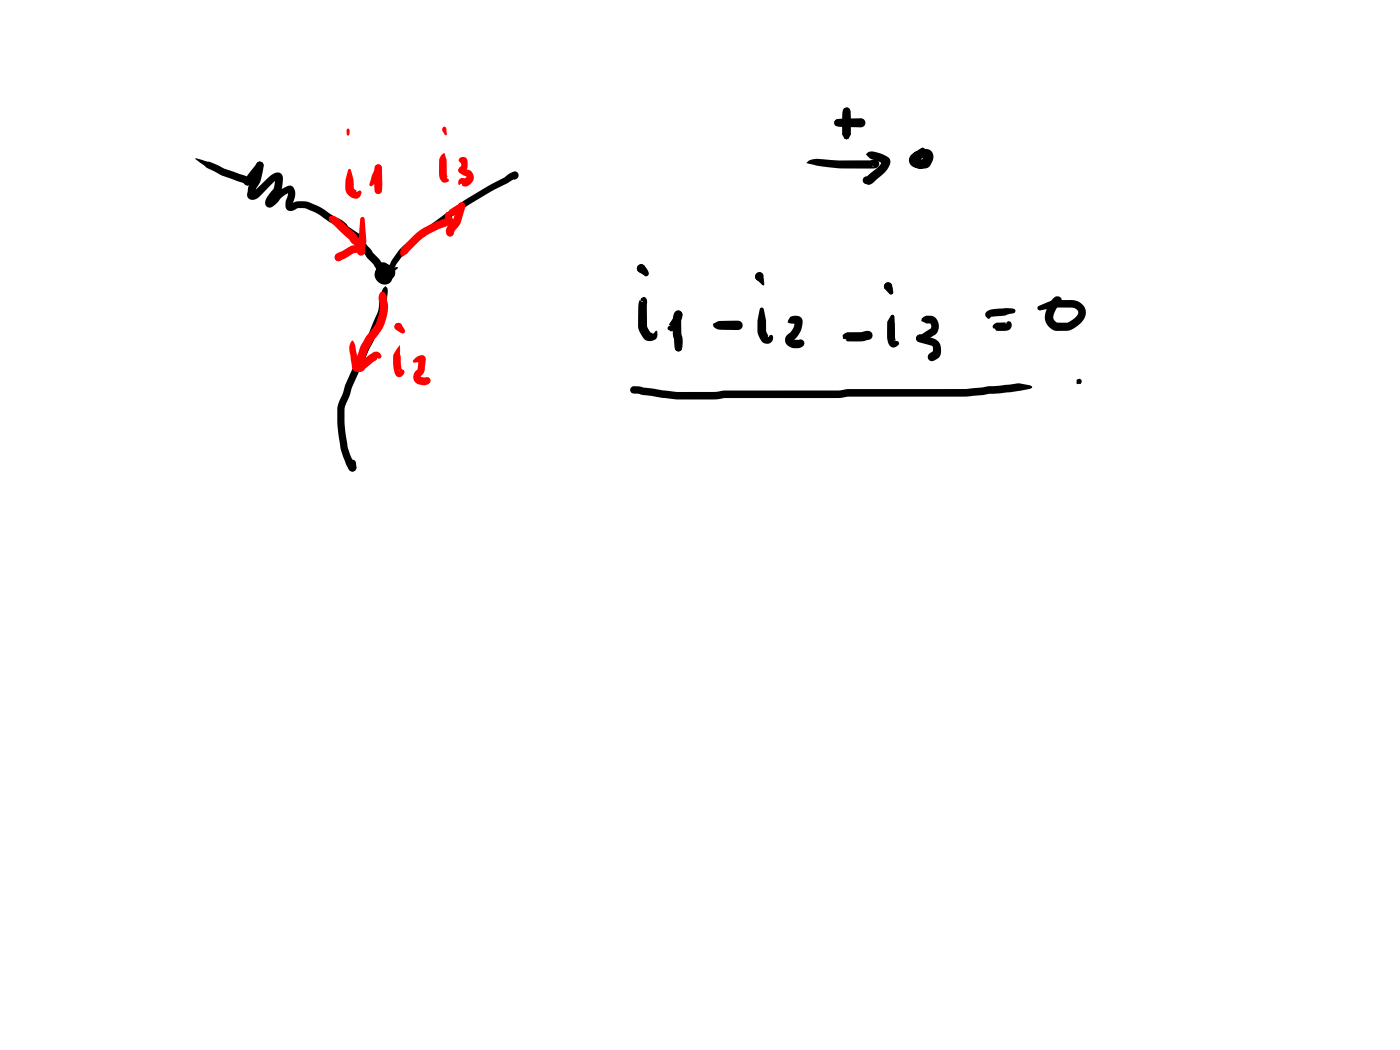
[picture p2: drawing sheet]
<svg xmlns="http://www.w3.org/2000/svg" width="285mm" height="214mm" viewBox="0 0 285 214" stroke-linecap="round" stroke-linejoin="round" font-family="sans-serif">
<g fill="#000">
<path d="M39.8 32.3l.1-.1 2.6 .7 1.6 .6a14 14 0 0 0 4 1.7l2.5 .9a.86 .86 0 0 1 .4 1.4 .86 .86 0 0 1-1.4-.2l-2-.7a14.1 14.1 0 0 1-4.1-1.8l-1.5-.7zM52.3 33.2l.2-.2a.72 .72 0 0 1 1 .3 .72 .72 0 0 1-.2 .9l.1-.1-2.1 2.9a.85 .85 0 0 1-.8 .7 .85 .85 0 0 1-.9-.7l.2-.4zM52.4 33.1a.82 .82 0 0 1 1 .1 .82 .82 0 0 1 .2 .9l-.5 2.7-1 1.7-.2 1.3-.1-.4-.4-.3 3.7-3.4a1.39 1.39 0 0 1 2.5 .3 5.1 5.1 0 0 1-1.6 4.6l-.4 .8v-.2a.68 .68 0 0 0-.9-.4l.4-.3a7.7 7.7 0 0 1 3.9-2.7 1.85 1.85 0 0 1 .9 2.6l-.3 .9v.7l-.1-.3-.3-.1 .1-.1a4.2 4.2 0 0 1 4.3 0l1.9 .9 2.9 1.9a4.6 4.6 0 0 1 2.5 1.8l2.7 1.9 1.2 2 2.9 3.5-.2-.1 .4 .1a.85 .85 0 0 1 .6 1.2 .85 .85 0 0 1-1.3 .3l.2 .1-.8-.4-.6-.9-1.2-1.2-1.3-1.6-1-1.9-2.4-1.6-.9-1-.7-.6-1.4-.7-2.7-1.8-1.4-.6a3.3 3.3 0 0 0-2.3-.4h-.2a1.42 1.42 0 0 1-2.3-.1l-.1-1.1 .5-1.6v-.6l.5 .1-1.6 .9-1 1.2a2.24 2.24 0 0 1-2 1 1.49 1.49 0 0 1 0-2.2l1.2-1.6 .4-2.2 .4 .3-.8 .6-1.4 1.4a5.9 5.9 0 0 1-2.3 2.1 1.14 1.14 0 0 1-1.4-.2 1.14 1.14 0 0 1-.2-1.4l.3-1.2 .9-1.7zM77 53.9a1.27 1.27 0 0 1 2.1 .3l.1 .6-.1 .4h-.6l-.5-.4 .1 .2 .1 .2 .1-.1 .1 .6-.5-.3 1-.2-.1 .3v-.5l.3 .6-.5-.2-.6 .6v-.1l.3 .3-.1 .2v-.2l.2 .2 .2-.1-.1 .3a.9 .9 0 0 1-1.3 .7 .9 .9 0 0 1-.3-1.4 1.6 1.6 0 0 1 2.3-1 1.6 1.6 0 0 1 .4 2.5 1.93 1.93 0 0 1-2.7-.1 1.93 1.93 0 0 1 0-2.6 2.28 2.28 0 0 1 3.5-.1 1.75 1.75 0 0 1-1.7 2.5 1.72 1.72 0 0 1-2.2-2.1l.1-.6zM78.4 58.3h.2a1 1 0 0 1 .3 1.1l-.3 2v-.1l-.1 1.8-.5 1.7a39.5 39.5 0 0 1-3 6.6l-3.4 7.6-.6 2.1a5.5 5.5 0 0 0-.9 3.9l.3 3.6a15.5 15.5 0 0 0 1.4 5.3l.6 .9a.82 .82 0 0 1-.2 1.1 .82 .82 0 0 1-1.1-.3 22.9 22.9 0 0 1-2.4-11.3 6.5 6.5 0 0 1 1.1-4.2l.5-1.7 3.4-7.6a43.4 43.4 0 0 0 2.9-6.6l.5-1.6a6.9 6.9 0 0 1 .9-3.8zM81.6 50.5l2.9-2.5 4.7-3.4a81.2 81.2 0 0 1 13.5-8.5l1-.7 .8-.3-.3 .1-.2 .4 .3-.5 .5-.2a.86 .86 0 0 1 .8 1 .86 .86 0 0 1-1.1 .7l-1.1 .7a75.2 75.2 0 0 0-13.5 8.3l-4.5 3.3-1.1 1a12.2 12.2 0 0 0-3.6 3.9l-.4 .6 .5-.1 .2 .2-.4 .4a.88 .88 0 0 1-1.1-.2 .88 .88 0 0 1 0-1.1l.4-.7zM71.2 93.8a.74 .74 0 0 1 .8-.2 .74 .74 0 0 1 .5 .7l.1 .9a.82 .82 0 0 1-.9 .8 .82 .82 0 0 1-.8-.8l.2-1.2z"/>
<circle cx="52.9" cy="33.6" r=".72"/>
</g>
<g fill="#f00">
<path d="M73.5 44.3l.3-.2 .3 .2 .1 .3 .4 4.4-.3 1.6a1.52 1.52 0 0 1-.5 1.4 .99 .99 0 0 1-1-.4 .99 .99 0 0 1-.1-1.1z"/>
<path d="M68.4 51.8l2.8-1.6 1-.3a1.46 1.46 0 0 1 2.1 .8 .85 .85 0 0 1-.5 1.2 .85 .85 0 0 1-1.1-.7v-.3l.2 .3 .3 .2-1.1 .1-2.6 1.5 .1-.1a.79 .79 0 0 1-.9 .2 .79 .79 0 0 1-.6-.7z"/>
<path d="M68.4 51.9l.9-.4 .4 .2a.9 .9 0 0 1-.5 1.4l-.2 .1a.78 .78 0 0 1-.8-.8z"/>
<path d="M67.2 44.1l.5-.2 .5 .2-.1 .3 .4 .8-.1 .2h-.2l-.8-.4-.2 .1-.3-.5z"/>
<path d="M67.2 44.1l.5-.2a5.1 5.1 0 0 1 2.5 1.8l2.2 1.9 1.2 1.7 .2 .5-.2 .4-.5 .2a3.4 3.4 0 0 1-2-1.6l-2.6-2.4a4.4 4.4 0 0 1-1.6-1.8z"/>
<path d="M72.8 49.4l.8-.1 .2 .5-.2 .4-.5 .2-.5-.2z"/>
<path d="M71 34.5h.4a9.4 9.4 0 0 1 .6 3.7l.2 .3 .4 .3-.1 .2 .7-.2 .3 .1a1.27 1.27 0 0 1-.6 1.5 1.27 1.27 0 0 1-1.6-.3l-.8-.8-.2-1a8.1 8.1 0 0 1 .7-3.8z"/>
<path d="M76.5 33.7a.83 .83 0 0 1 1.1 0 .83 .83 0 0 1 .1 1.1l-.9 1.9-.4 .6-.8 .6-.3-.1-.1-.2z"/>
<path d="M76.5 33.7a.74 .74 0 0 1 .8-.2 .74 .74 0 0 1 .5 .7v4.6a.77 .77 0 0 1-.8 .7 .77 .77 0 0 1-.8-.7l.1-4.6z"/>
<path d="M77.4 59.6l.5-.2 .3 .1 .6 .9-.1 .2-1.1 .1-.3-.2-.1-.4z"/>
<path d="M77.4 59.6l.5-.2 .5 .2 .2 .6a9.6 9.6 0 0 1-2.7 9.3 10.3 10.3 0 0 0-1.5 3.4 .96 .96 0 0 1-.2 1 .96 .96 0 0 1-1 .3 1.64 1.64 0 0 1-.3-2.3 13.8 13.8 0 0 1 3.1-5.2 7.4 7.4 0 0 0 1.2-5.3 2.14 2.14 0 0 1 .2-1.8z"/>
<path d="M71.6 69.5l.1-.2a4.8 4.8 0 0 1 .9 2.7l.5 2.6-.2-.3h.2h-.1l.4-.5 1.5-1.3a2.23 2.23 0 0 1 2-.9l.2 .1a.89 .89 0 0 1 .4 1.2l-.3 .2-.4-.2-.1 .3h.1l-2.2 1.7a1.53 1.53 0 0 1-1.7 .9 1.53 1.53 0 0 1-1.3-1.4l-.2-1.9a3.7 3.7 0 0 1 .2-3z"/>
<path d="M81.4 70.3l.2 4 .3 1.3a.44 .44 0 0 0-.7-.1l.6-.3 .4 .1a.96 .96 0 0 1-.3 1.2 .96 .96 0 0 1-1.1 .2 .96 .96 0 0 1-.5-1 8.2 8.2 0 0 1-.1-3.7z"/>
<path d="M80.5 66a.8 .8 0 0 1 1.2 0l.8 1.4-.1 .4-.4 .1-1.5-.8a.8 .8 0 0 1 0-1.1z"/>
<path d="M80.5 66a.8 .8 0 0 1 1.3 .1l-.2 .3v.6l-.2 .2-.7-.3-.3 .1-.1-.5z"/>
<path d="M84.7 72.8a1.27 1.27 0 0 1 1.9 0l-.1 2a1.93 1.93 0 0 1-.8 1.8v.2h1a.77 .77 0 0 1 1 .6 .77 .77 0 0 1-.8 .9 2.06 2.06 0 0 1-2.7-1.3 2.25 2.25 0 0 1 .8-1.9l.3-2 .4 .5h.3l-1.7 .3-.2-.1-.1-.2z"/>
<path d="M83 49.2a15.2 15.2 0 0 1 7.5-4.7l-.3 .4 .3-.5 .6-.2a.82 .82 0 0 1 .8 1 1.16 1.16 0 0 1-.9 .8l-1.5 .6a15.5 15.5 0 0 0-6.6 5.1l-.9 .6-.1-.1a1.29 1.29 0 0 1 .2-2.1z"/>
<path d="M90.9 43.2h.3l.7 .8a1.37 1.37 0 0 1 .5 1.4l-.2 .5-.3 .1-.2-.1-.1-.3-.5-.2-.4-.7a1.33 1.33 0 0 1 .2-1.5z"/>
<path d="M91.6 42.7l1.7-1.1a.79 .79 0 0 1 1.3-.1 .79 .79 0 0 1-.4 1.3 4.9 4.9 0 0 1-2.5 1.1l-.7-.2z"/>
<path d="M93.5 41.3l.5-.1a.77 .77 0 0 1 .7 1l-.7 2.5a4.2 4.2 0 0 1-1.4 2.3l-.2 .4a.77 .77 0 0 1-.8 .8 .77 .77 0 0 1-.7-.8l-.1-.3 .1-.7 1.3-1.6 .9-2.7z"/>
<path d="M90 31.5l.5-.4 .4 1.4 .1 2.9 .1 .6-.1 .2 .4 .5a1.05 1.05 0 0 1-1.2 .4 1.05 1.05 0 0 1-.7-1l-.1-3.6z"/>
<path d="M93.5 32.3a1 1 0 0 1 1.3-.2 1 1 0 0 1 .4 1.2l-.2 1.2-.5 .6-.5 .2-.5-.2-.2-.4 .2-.5 .4-.4v-.9l.5 .4a.81 .81 0 0 1-1-.7z"/>
<path d="M93.5 34.2l.5-.2 1.1 .6a1.69 1.69 0 0 1 1.4 1.5 1.69 1.69 0 0 1-1.2 1.7 .95 .95 0 0 1-1.3-.1 .16 .16 0 0 0 .1-.2 .16 .16 0 0 0-.3 0l-.3 .2a.92 .92 0 0 1 .1-1.3 .92 .92 0 0 1 1.3 0h-.3l.4-.3v-.3l.1 .1-.4-.1a2.08 2.08 0 0 1-1.4-1.1z"/>
<circle cx="68.9" cy="52.4" r=".79"/>
<circle cx="91.6" cy="47.4" r=".77"/>
</g>
<g fill="#f00">
<path d="M70.6 26.5h.6l-.1 .6h-.4z" fill-rule="evenodd"/>
<path d="M70.7 26.7h.4l.1 .2-.1 .4-.2 .3-.3-.3z" fill-rule="evenodd"/>
<path d="M90.1 26.2h.8l-.1 .6-.3 .1-.3-.1z" fill-rule="evenodd"/>
<path d="M90.2 26.2l.3-.1 .3 .2 .1 1.2-.1 .1-.3-.2-.4-.8z" fill-rule="evenodd"/>
<circle cx="70.9" cy="26.5" r=".29"/>
<circle cx="90.5" cy="26.2" r=".39"/>
</g>
<g fill="#000">
<path d="M164.2 33.2a3.2 3.2 0 0 1 3.4-.8 73.3 73.3 0 0 0 10 .2h.3a.69 .69 0 0 0-.5 .6 .69 .69 0 0 0 .4 .7h.1l-.6-.3-.2-.4a.91 .91 0 0 1 1.4-.6 .91 .91 0 0 1 .1 1.5l-.5 .2h-.9a43.8 43.8 0 0 1-11.7-.8zM170.1 24.5l.8-.3 3.2-.1a1.78 1.78 0 0 1 2 .5 1.02 1.02 0 0 1-.2 1.1 1.02 1.02 0 0 1-1.1 .2l-3.9-.1a.82 .82 0 0 1-.9-.4 .82 .82 0 0 1 .1-.9zM170.1 24.5l.5-.2h.3v.5l.3 .5-.6 .1-.3 .3a.75 .75 0 0 1-.2-1.2zM171.7 27.8l.7-.5 .6 .5-.2 .4-.4 .2-.5-.2zM172.4 21.9a.74 .74 0 0 1 .7 .7 .74 .74 0 0 1-.8 .8l-.2-.7zM171.8 22.1a.86 .86 0 0 1 1-.1 .86 .86 0 0 1 .4 .9v4.5l-.4 .8-.4 .2-.5-.2-.4-.8v-4.5zM176.7 31l.2-.1a5.6 5.6 0 0 1 4.3 1.5 3.1 3.1 0 0 1-1.5 3.1l-1.8 1.6a1.28 1.28 0 0 1-1.2 .5 1.28 1.28 0 0 1-1.1-.9 .8 .8 0 0 1 .8-.8l2.4-1.9 .8-1.2 .2 .6-1.1-.6a3.4 3.4 0 0 1-2.4-1.4zM185.8 31.5l.6-.3a1.29 1.29 0 0 1 .9 1.1l-.3-.2 .6 .3a.89 .89 0 0 1-.3 1.2 .89 .89 0 0 1-1.3-.4l-.4-1.2zM185.5 31.6l2-1.4 .4-.2 .3 .2 .2 .4-.2 .3-.8 1.2-.8 .6 .1-.2a.72 .72 0 0 0 .9 0l.4-.2v-.6l.3 .3-1.2 .4 .1-.2 .1 .6-.1-.2h1l-.3 .2 .5-1 .2 .1-1.9 .8a.8 .8 0 0 1-1-.3 .8 .8 0 0 1 .3-1.1l1.3-.6a1.86 1.86 0 0 1 2.4 .2l.3 .6v.7l-.6 1.4a1.46 1.46 0 0 1-1.3 .7 1.91 1.91 0 0 1-2.4-1.2 1.73 1.73 0 0 1 1.6-2.5 1.41 1.41 0 0 1 2.1 .6 2.3 2.3 0 0 1-1.4 3 2.3 2.3 0 0 1-2.9-1.5v-.5zM129.9 54.1a1.02 1.02 0 0 1 1.7 .5l.5 1.1-.1 .4-.4 .2-.3-.1-1.1-.9 .3 .2a.85 .85 0 0 1-.7-.5 .85 .85 0 0 1 .1-.9zM130 54l.5-.2a.86 .86 0 0 1 .9 1l-.1-.4 .3 1-.1 .4-.4 .2-.9-.5a.97 .97 0 0 1-.5-1zM154.1 55.6a.83 .83 0 0 1 1 0 .83 .83 0 0 1 .2 1l-.2 .6-.9-.4 .1 .2 .4 .2 .5-.2-.6 .2a.89 .89 0 0 1-.8-.6 .89 .89 0 0 1 .3-1z"/>
<path d="M154.1 55.6l.5-.2a.89 .89 0 0 1 .9 1.2l-.1-.5 .2 1.8-.2 .2-1.6-1.4v-.7zM180.2 57.7a.87 .87 0 0 1 1.4 .3l.3 1.5-.1 .4-.4 .1-.2-.1-1.1-1.2-.1-.4zM180.2 57.7a.77 .77 0 0 1 1.3 .2l.2 .9-.1 .4a.88 .88 0 0 1-1.3-.3l-.2-.1-.1-.5zM128.6 78.9a3.1 3.1 0 0 1 2.3 0l6.9 .9 8.3-.1a12.9 12.9 0 0 1 4.1-.2h20.5l2.3-.3h23.6l4.5-.5 4.5-.4a6.3 6.3 0 0 1 4.5 .4 .34 .34 0 0 1-.3 .5l-4.1 .7-4.3 .3-1.2 .2-3.6 .4h-23.9l-2 .2h-20.5a15.4 15.4 0 0 0-4.5 .3h-7.9l-7-.9-.8-.2a1.7 1.7 0 0 1-1.6-.5l-.1-.3zM128.6 78.9l.5-.2h.3l.3 1-1 .4a.73 .73 0 0 1-.1-1.2zM130.5 60.7a.77 .77 0 0 1 1 0 .77 .77 0 0 1 .3 .8v5l.7 1.3-.2-.1 .7 .2 .6-.6a1.23 1.23 0 0 1 .2 1.3 1.83 1.83 0 0 1-1.9 .8 1.83 1.83 0 0 1-1.4-1.4l-.6-1.3v-2.3a6.2 6.2 0 0 1 .4-3.4l.3 .4 .4 .1-.5-.2-.1-.3zM137.5 63.5a.98 .98 0 0 1 1.3 .2 .98 .98 0 0 1 0 1.3l-1 1.6a1.15 1.15 0 0 1-1.8 .6l-.1-.4 .1-.3 .5-.3h-.3l1.1-2 .1 .3-.1-.4zM137.8 70.2l.3-.2 .3 .2 .5 .6a.75 .75 0 0 1-.8 .8 .75 .75 0 0 1-.7-.8zM137.4 63.5l.4-.2a.82 .82 0 0 1 1.1 .7l-.1 .5-.4 .3 .3-.3v3.3l.3 1.8-.1 1.2h-.8h.8a.75 .75 0 0 1-.8 .8 .75 .75 0 0 1-.7-.8h.7h-.8l-.3-2.6v-3.5zM145.2 65.9l.5-.2a2.69 2.69 0 0 1 2.1-.4h1a2.73 2.73 0 0 1 2.1 .3 1.04 1.04 0 0 1 .1 1.3 1.04 1.04 0 0 1-1.3 .3l-2.6-.1a1.57 1.57 0 0 1-1.9-1.2zM154.8 62.7l.3-.1 .3 .1 .1 .3 .5 2.2v2.2l.5 1-.3-.1h.2l-.1 .3 .7-.4 .3 .1 .1 .4a1.35 1.35 0 0 1-1.2 1.3 1.35 1.35 0 0 1-1.5-1.1 4.1 4.1 0 0 1-.5-2.9v-.8zM160.9 64.6a1.56 1.56 0 0 1 2.5 .9 4.8 4.8 0 0 1-2 3.9v-.4l.4 .2h.9a.84 .84 0 0 1 1.1 .6 .84 .84 0 0 1-.9 1l-1.1 .1a1.71 1.71 0 0 1-1.9-2.2l.2-.3a3.7 3.7 0 0 0 1.7-2.9l.4 .4-1.4-.1-.4-.1z"/>
<path d="M171.8 68.1l.2-.2a7.2 7.2 0 0 1 3.4-.3l1.3-.2a.96 .96 0 0 1 .9 1 .96 .96 0 0 1-1.1 .9 8.7 8.7 0 0 1-4.1 .1l-.1-.3h-.5l-.2-.2-.1-.6zM181.5 64.2l.2-.1 .3 .1 .1 .3 .1 4.1 .2 .8-.4-.1 .9 .2 .2 .4a1.17 1.17 0 0 1-1.3 .9 1.17 1.17 0 0 1-1-1.1l-.2-1v-2.5a2.24 2.24 0 0 1 .7-1.8zM187.7 64.8a1.99 1.99 0 0 1 3.1 .4 2.29 2.29 0 0 1-.8 3.2l-1.6 1-1.1 .3a.77 .77 0 0 1-.8-.8l.2-.5 1.1-.4 1.7-1.1 .1-.5-.1-.5a1.21 1.21 0 0 1-1.3-.2l-.6-.3zM186.8 68.4l.5-.3 2.7 .8a2.52 2.52 0 0 1 .9 4.1l-.7 .4a.88 .88 0 0 1-1.2-.3 .88 .88 0 0 1 .3-1.2l.7-.4-.1 .2 .1-1.1-.5-.3-2.4-.6a.79 .79 0 0 1-.3-1.3zM200.8 63.5a3.2 3.2 0 0 1 2.4-.6l1.7-.2 1.4 .1 .3 .2 .2 .3-.2 .4-.3 .1-1.9 .5-2.8 .2v-.5l.1 .5-.1 .3a.78 .78 0 0 1-.9-.3 .78 .78 0 0 1 .1-1zM202.3 66.1l.6-.4 1.8-.1 .1 .3 .2-.4 .4-.1a1 1 0 0 1 .6 .8 1 1 0 0 1-.5 1l-.9 .2h-1.7l-.3-.5-.4-.1-.1-.4zM211.3 62.4l.2-.1a10.1 10.1 0 0 1 6.6-1.2 2.63 2.63 0 0 1 2.8 1.6 2.63 2.63 0 0 1-.9 3.1 4.7 4.7 0 0 1-4.4 1.6 2.96 2.96 0 0 1-2.6-1.7 2.96 2.96 0 0 1 .3-3.1 4.6 4.6 0 0 1 1.5-2.2 .85 .85 0 0 1 1.3 .3 .85 .85 0 0 1-.5 1.2l-.2-.1-.2-.5a.53 .53 0 0 0 .5 .6l-.2 .3a5.1 5.1 0 0 0-1.1 2.4l.2 .6 .6 .5h1.9a3.2 3.2 0 0 0 2.4-2.1 1.13 1.13 0 0 0-.9-.9l-3.8-.1-3.1 .6-.4-.1-.1-.4zM219.2 77.4l.5-.3 .4 .2 .2 .3-.3 .6-.8-.1z"/>
<circle cx="130.5" cy="54.7" r=".86"/>
<circle cx="138.1" cy="64" r=".82"/>
<circle cx="187.3" cy="68.9" r=".77"/>
</g>
</svg>
